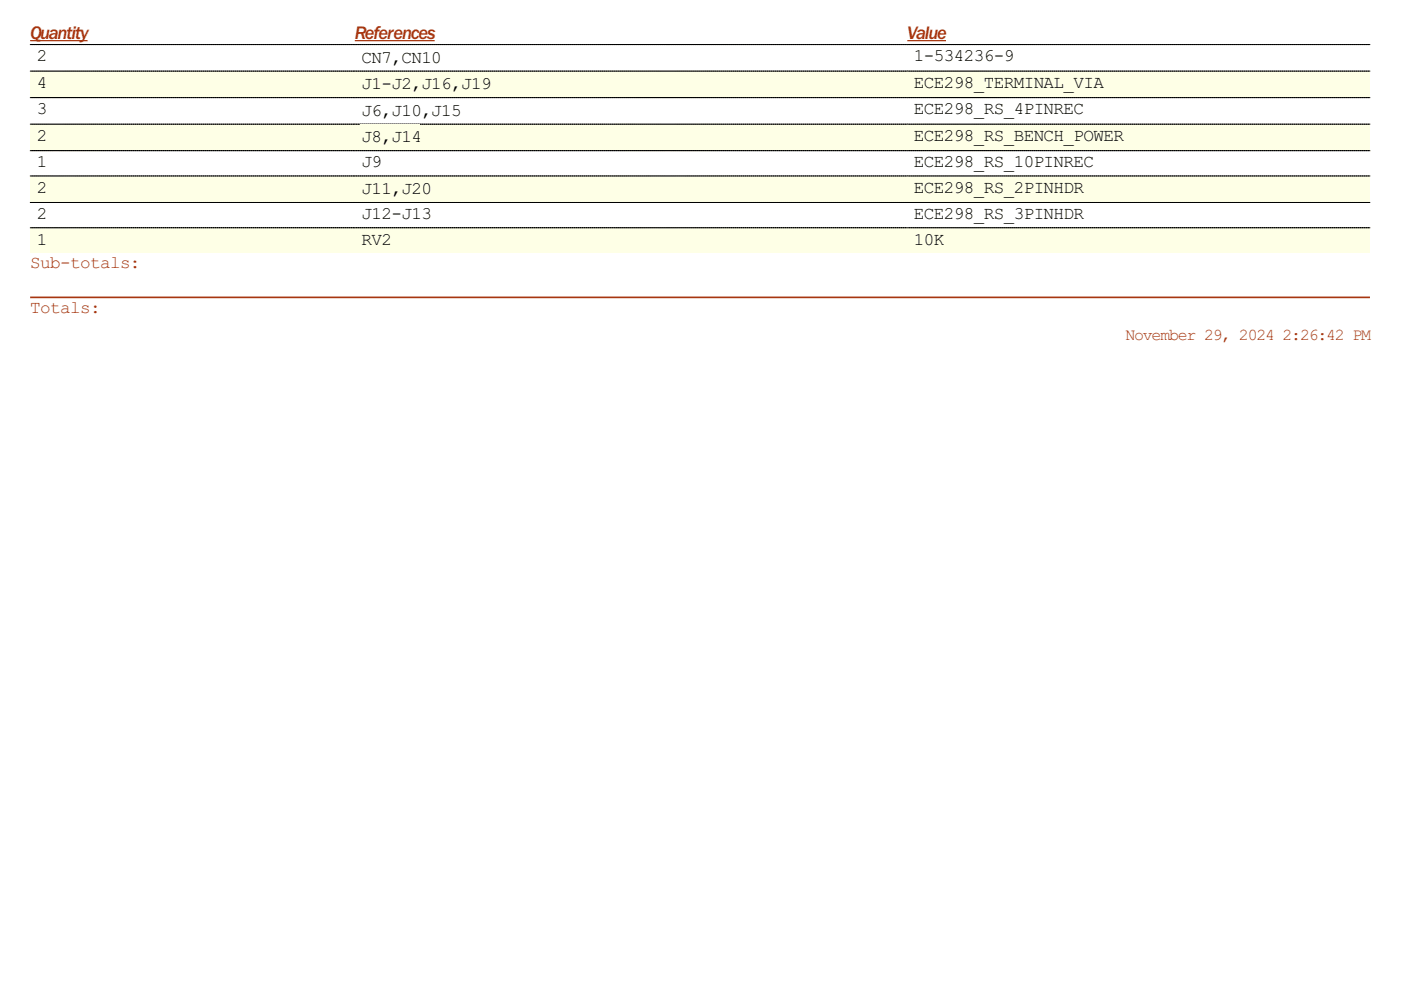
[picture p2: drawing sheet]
<svg xmlns="http://www.w3.org/2000/svg" width="297mm" height="210mm" viewBox="0 0 297 210" stroke-linecap="round" stroke-linejoin="round" font-family="sans-serif">
<defs><g id="words">
<g font-size="4.5" fill="#a73610">
<text x="6.4" y="8.4">Quantity</text>
<text x="75.2" y="8.4">References</text>
<text x="192.4" y="8.4">Value</text>
</g>
<g font-size="4.2">
<text x="7.8" y="13">2</text>
<text x="76.6" y="13.3">CN7,CN10</text>
<text x="193.8" y="13">1-534236-9</text>
<text x="7.8" y="18.6">4</text>
<text x="76.6" y="18.9">J1-J2,J16,J19</text>
<text x="193.8" y="18.6">ECE298_TERMINAL_VIA</text>
<text x="7.8" y="24.3">3</text>
<text x="7.8" y="29.9">2</text>
<text x="76.6" y="24.5">J6,J10,J15</text>
<text x="193.8" y="24.3">ECE298_RS_4PINREC</text>
<text x="193.8" y="29.9">ECE298_RS_BENCH_POWER</text>
<text x="7.8" y="35.5">1</text>
<text x="76.6" y="30.1">J8,J14</text>
<text x="76.6" y="35.5">J9</text>
<text x="193.8" y="35.5">ECE298_RS_10PINREC</text>
<text x="7.8" y="40.9">2</text>
<text x="76.6" y="41.1">J11,J20</text>
<text x="193.8" y="40.9">ECE298_RS_2PINHDR</text>
<text x="7.8" y="46.5">2</text>
<text x="76.6" y="46.5">J12-J13</text>
<text x="193.8" y="46.5">ECE298_RS_3PINHDR</text>
<text x="7.8" y="51.8">1</text>
<text x="76.6" y="51.8">RV2</text>
<text x="193.8" y="51.8">10K</text>
</g>
<g font-size="4.2" fill="#a73610">
<text x="6.4" y="56.8">Sub-totals:</text>
<text x="6.4" y="66.4">Totals:</text>
</g>
<g font-size="4" fill="#a73610">
<text x="238.6" y="72">November 29, 2024</text>
<text x="271.9" y="72">2:26:42 PM</text>
</g>
</g></defs>
<path d="M6.4 8.6h12.2M75.2 8.6h17M192.4 8.6h8.2" fill="none" stroke="#a73610" stroke-width=".26"/>
<path d="M6.4 9.5h68.8M75.3 9.5h117M192.4 9.5h98" fill="none" stroke="#000" stroke-width=".21" stroke-dasharray=".3 .1"/>
<path d="M6.4 15h68.8v5.7h-68.8z" fill="#feffe6"/>
<path d="M6.4 15.1h68.8" fill="none" stroke="#000" stroke-width=".21" stroke-dasharray=".3 .1"/>
<g fill="#feffe6">
<path d="M7.7 15.3h2.1v4.3h-2.1z"/>
<path d="M75.2 15h117.2v5.7h-117.2z"/>
</g>
<path d="M75.3 15.1h117" fill="none" stroke="#000" stroke-width=".21" stroke-dasharray=".3 .1"/>
<g fill="#feffe6">
<path d="M76.4 15.3h27.5v4.5h-27.5z"/>
<path d="M192.4 15h98.1v5.7h-98.1z"/>
</g>
<path d="M192.4 15.1h98" fill="none" stroke="#000" stroke-width=".21" stroke-dasharray=".3 .1"/>
<path d="M193.6 15.3h40.2v4.3h-40.2z" fill="#feffe6"/>
<path d="M6.4 20.7h68.8M75.3 20.7h117M192.4 20.7h98" fill="none" stroke="#000" stroke-width=".21" stroke-dasharray=".3 .1"/>
<path d="M6.4 26.3h68.8v5.6h-68.8z" fill="#feffe6"/>
<path d="M6.4 26.3h68.8" fill="none" stroke="#000" stroke-width=".21" stroke-dasharray=".3 .1"/>
<g fill="#feffe6">
<path d="M7.7 26.4h2.1v4.3h-2.1z"/>
<path d="M75.2 26.3h117.2v5.6h-117.2z"/>
</g>
<path d="M75.3 26.3h117" fill="none" stroke="#000" stroke-width=".21" stroke-dasharray=".3 .1"/>
<g fill="#feffe6">
<path d="M76.4 26.4h12.7v4.5h-12.7z"/>
<path d="M192.4 26.3h98.1v5.6h-98.1z"/>
</g>
<path d="M192.4 26.3h98" fill="none" stroke="#000" stroke-width=".21" stroke-dasharray=".3 .1"/>
<path d="M193.6 26.4h44.4v4.3h-44.4z" fill="#feffe6"/>
<path d="M6.4 31.9h68.8M75.3 31.9h117M192.4 31.9h98" fill="none" stroke="#000" stroke-width=".21" stroke-dasharray=".3 .1"/>
<path d="M6.4 37.3h68.8v5.6h-68.8z" fill="#feffe6"/>
<path d="M6.4 37.3h68.8" fill="none" stroke="#000" stroke-width=".21" stroke-dasharray=".3 .1"/>
<g fill="#feffe6">
<path d="M7.7 37.6h2.1v4.2h-2.1z"/>
<path d="M75.2 37.3h117.2v5.6h-117.2z"/>
</g>
<path d="M75.3 37.3h117" fill="none" stroke="#000" stroke-width=".21" stroke-dasharray=".3 .1"/>
<g fill="#feffe6">
<path d="M76.4 37.6h14.8v4.5h-14.8z"/>
<path d="M192.4 37.3h98.1v5.6h-98.1z"/>
</g>
<path d="M192.4 37.3h98" fill="none" stroke="#000" stroke-width=".21" stroke-dasharray=".3 .1"/>
<path d="M193.6 37.6h36v4.2h-36z" fill="#feffe6"/>
<path d="M6.4 42.9h68.8M75.3 42.9h117M192.4 42.9h98" fill="none" stroke="#000" stroke-width=".21" stroke-dasharray=".3 .1"/>
<path d="M6.4 48.3h68.8v5.3h-68.8z" fill="#feffe6"/>
<path d="M6.4 48.3h68.8" fill="none" stroke="#000" stroke-width=".21" stroke-dasharray=".3 .1"/>
<g fill="#feffe6">
<path d="M7.7 48.7h2.1v4.2h-2.1z"/>
<path d="M75.2 48.3h117.2v5.3h-117.2z"/>
</g>
<path d="M75.3 48.3h117" fill="none" stroke="#000" stroke-width=".21" stroke-dasharray=".3 .1"/>
<g fill="#feffe6">
<path d="M76.4 48.7h6.4v4.2h-6.4z"/>
<path d="M192.4 48.3h98.1v5.3h-98.1z"/>
</g>
<path d="M192.4 48.3h98" fill="none" stroke="#000" stroke-width=".21" stroke-dasharray=".3 .1"/>
<path d="M193.6 48.7h6.3v4.2h-6.3z" fill="#feffe6"/>
<path d="M6.6 63.1h283.7" fill="none" stroke="#a73610" stroke-width=".35"/>
<use href="#words"/>
</svg>
